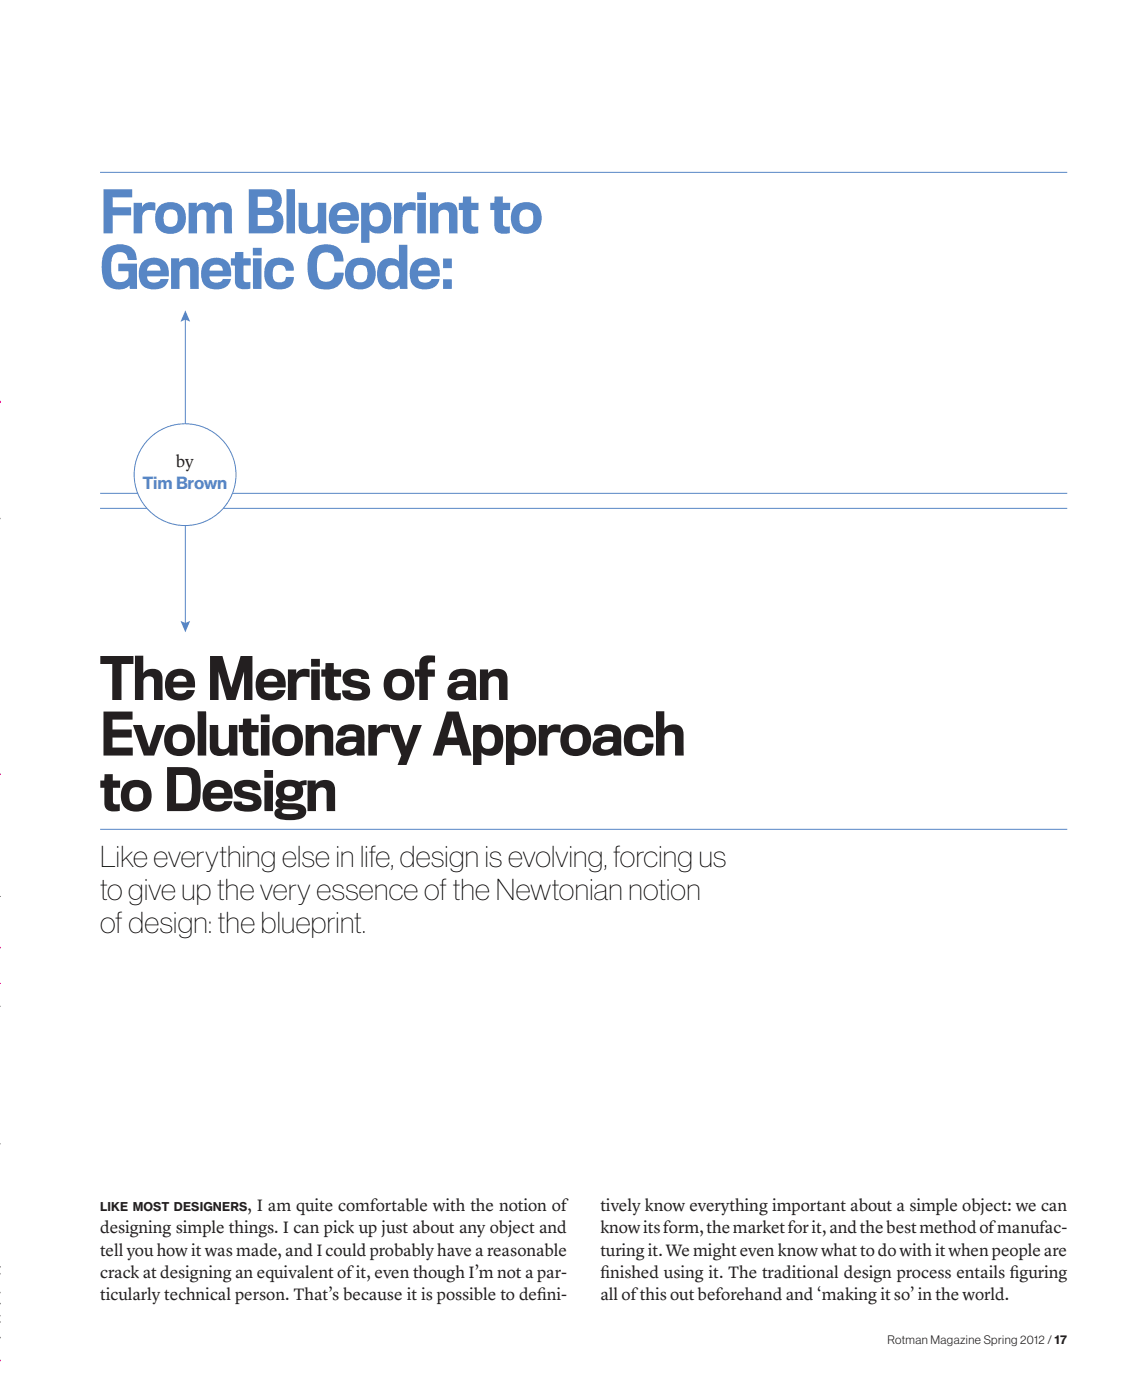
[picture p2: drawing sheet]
<svg xmlns="http://www.w3.org/2000/svg" width="216mm" height="267mm" viewBox="0 0 216 267" stroke-linecap="round" stroke-linejoin="round" font-family="sans-serif">
<defs><g id="words">
<g font-size="10.6" fill="#5786c5">
<text x="19.1" y="44.5">From Blueprint to</text>
<text x="19.1" y="55">Genetic Code:</text>
</g>
<g font-size="10.6" fill="#231f20">
<text x="19.1" y="133.4">The Merits of an</text>
<text x="19.1" y="143.9">Evolutionary Approach</text>
<text x="19.1" y="154.5">to Design</text>
</g>
<g font-size="5.6" fill="#000400">
<text x="19.1" y="165.1">Like everything else in life, design is evolving, forcing us</text>
<text x="19.1" y="171.5">to give up the very essence of the Newtonian notion</text>
<text x="19.1" y="177.8">of design: the blueprint.</text>
</g>
<g font-size="3.3" fill="#231f20">
<text x="33.5" y="88.9">by</text>
<text x="47.1" y="230.7">, I am quite comfortable with the notion of</text>
<text x="114.3" y="230.7">tively know everything important about a simple object: we can</text>
<text x="19.1" y="235">designing simple things. I can pick up just about any object and</text>
<text x="19.1" y="239.2">tell you how it was made, and I could probably have a reasonable</text>
<text x="114.3" y="235">knowitsform,themarketforit,andthebestmethodofmanufac-</text>
<text x="114.3" y="239.2">turing it. We might even know what to do with it when people are</text>
<text x="19.1" y="243.4">crack at designing an equivalent ofit, even though I’m not a par-</text>
<text x="114.3" y="243.4">f</text>
<text x="114.3" y="243.4">inished using it. The traditional design process entails f</text>
<text x="192.3" y="243.4">iguring</text>
<text x="19.1" y="247.7">ticularly technical person. That’s because it is possible to def</text>
<text x="102.3" y="247.7">ini-</text>
<text x="114.3" y="247.7">all ofthis out beforehand and ‘making it so’ in the world.</text>
</g>
<text font-size="3.2" fill="#5786c5" x="27.1" y="93.1">Tim Brown</text>
<g font-size="2.3" fill="#231f20">
<text x="19.1" y="230.7">LIKE MOST DESIGNERS</text>
<text x="169" y="256.1">Rotman Magazine Spring 2012 / 17</text>
</g>
</g></defs>
<path d="M19.1 32.8h184.1M19.1 94h184.1M19.1 96.8h184.1M19.1 158h184.1" fill="none" stroke="#5786c5" stroke-width=".19"/>
<path d="M35.3 59.1v61.4z" fill="#fff"/>
<path d="M35.3 60.6v58.4" fill="none" stroke="#5786c5" stroke-width=".19"/>
<g fill="#5786c5">
<path d="M34.4 118.3l.9 .4 .9-.4-.9 2.2z"/>
<path d="M35.3 59.1l.9 2.2-.9-.4-.9 .4z"/>
</g>
<circle cx="35.2" cy="90.4" r="9.7" fill="#fff"/>
<circle cx="35.2" cy="90.4" r="9.7" fill="none" stroke="#5786c5" stroke-width=".19"/>
<path d="M0 -.1v266.9" fill="none" stroke="#498bc9" stroke-width=".19"/>
<path d="M.1 191.7l-.1 .1M0 217.8l.1 .1M0 246.2h.1M0 242.6h.1M0 250.6h.1" fill="none" stroke="#fff101" stroke-width=".19"/>
<path d="M.1 170.8h-.1M0 248.2l.1 .1M0 254.7l.1 .1M0 241.3h.1M0 251.8h.1" fill="none" stroke="#8bc63e" stroke-width=".19"/>
<path d="M.1 98.8l-.1 .1" fill="none" stroke="#f4ed2f" stroke-width=".19"/>
<path d="M.1 76.6l-.1 .1M.1 147.5h-.2M.1 187.4h-.1M.1 180.6l-.1 .1M0 259l.1 .1" fill="none" stroke="#ed028c" stroke-width=".19"/>
<use href="#words"/>
</svg>
